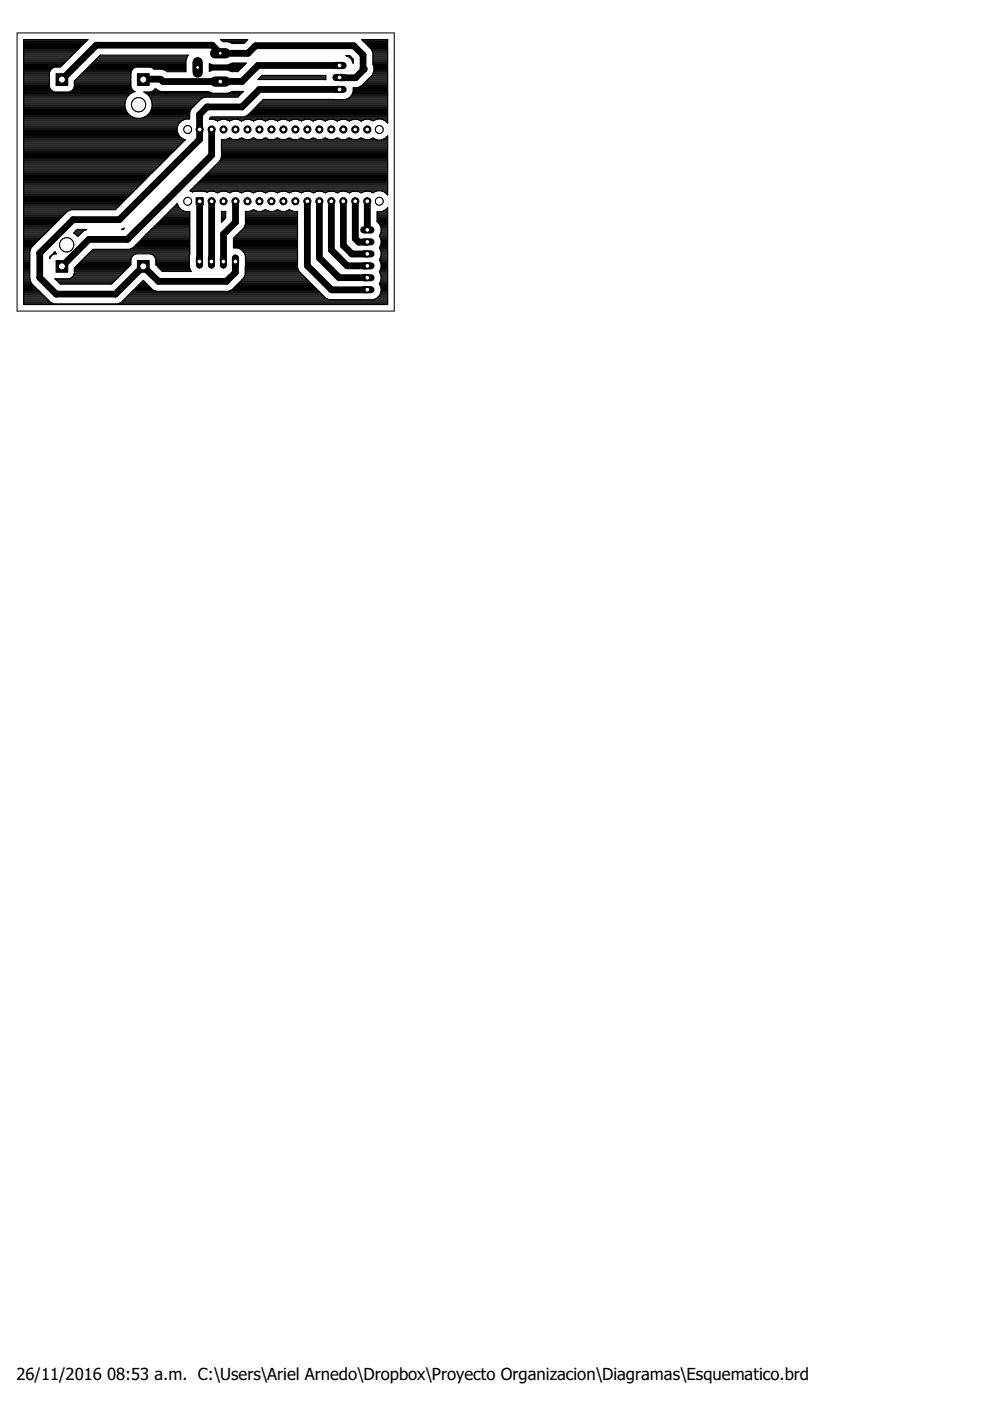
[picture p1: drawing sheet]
<svg xmlns="http://www.w3.org/2000/svg" width="210mm" height="297mm" viewBox="0 0 210 297" stroke-linecap="round" stroke-linejoin="round" font-family="sans-serif">
<defs><g id="words">
<g font-size="3.5">
<text x="3.5" y="292.5">26/11/2016</text>
<text x="22.7" y="292.5">08:53 a.m. C:\Users\Ariel Arnedo\Dropbox\Proyecto Organizacion\Diagramas\Esquematico.brd</text>
</g>
</g></defs>
<g fill="none" stroke="#000" stroke-width="1.4">
<path d="M46.7 11.3h.1M46.7 11.3l-1.7-1.7h-24.6l-7.3 7.3M46.7 11.3h5.9l1.6-1.6h20.8l2 2v2.7l.2 .3-1.8 1.8-3.4-.1M46.7 17.3h.1M72 19h-17l-3.7 3.7h-7.4l-1.6 1.6v5.2l-17 17.1h-9.8l-7.1 7.1v5.2l3.5 3.5h12.6l5.9-5.9 3.2 3.1h14.4l1.9-1.8v-2.3M72 13.9h-17.3l-3.4 3.4h-16.8l-.5-.5-4.2 .1h.6M44.9 27.5v5.4l-17.9 17.9h-8.2l-5.7 5.7M42.3 55.4v.1M42.3 42.7v12.7M44.9 42.7l-.1 12.8M49.9 42.7v4.4l-2.5 2.6v5.8M65.2 42.7v13.6l5.1 5.1h7.6"/>
<path d="M67.7 42.7v12l4.2 4.2h6M70.3 42.7v10.3l3.3 3.4h4.3M72.8 42.7v9.3l1.8 1.8h3.3M75.3 42.7v7.9l.8 .8 1.8-.1M77.9 42.7v6"/>
</g>
<g fill="none" stroke="#000" stroke-width=".25">
<path d="M5 9.2h12.8M5 13.4h8.6M5 11.6h10.4M5 15.2h5.5M5 19.9h22.6M5 19.6h23M5 19.4h6.4M5 19.2h6M5 19h5.8M5 18.8h5.6M5 18.5h5.5M5 18.3h5.5"/>
<path d="M5 18.1h5.5M5 17.9h5.5M5 17.7h5.5M5 17.4h5.5M5 17.2h5.5M5 17h5.5M5 16.8h5.5M5 16.5h5.5M5 16.3h5.5M5 16.1h5.5M5 15.9h5.5M5 15.6h5.5"/>
<path d="M5 15.4h5.5M5 15h5.6M5 14.8h5.8M5 14.5h6M5 14.3h6.4M5 14.1h7.9M5 13.9h8.1M5 13.7h8.4M5 13.2h8.8M5 13h9M5 12.8h9.2M5 12.5h9.5"/>
<path d="M5 12.3h9.7M5 12.1h9.9M5 11.9h10.1M5 11.4h10.6M5 11.2h10.8M5 11h11M5 10.8h11.3M5 10.5h11.5M5 10.3h11.7M5 10.1h11.9M5 9.9h12.1M5 9.7h12.4"/>
<path d="M5 9.4h12.6M5 9h13M5 8.8h13.2M5 8.5h13.5M14.9 19.4h13.7M15.3 19.2h12.9M15.5 19h12.5M15.6 18.8h12.3M15.7 18.5h12.1M15.8 17.2v1.2l-.2 .5-.4 .4-.6 .2h-3l-.5-.2-.6-.9v-3.1l.6-.9 .5-.2h1.2l5.8-5.8h-13.6v56.2h77.2v-20.6M15.8 17.2l5.5-5.5h18.6l-.5 1v2.5h-4l-1-.5h-1.7l-.8-.5h-3l-.6 .2a1.96 1.96 0 0 0-.6 2.1v.8a1.81 1.81 0 0 0 .9 2.1l-1 .5M15.8 18.3h11.9"/>
<path d="M15.8 18.1h11.9M15.8 17.9h11.9M15.8 17.7h11.9M15.8 17.4h11.9M15.8 17.2h11.9M16 17h11.7M16.2 16.8h11.5M16.4 16.5h11.3M16.7 16.3h11M16.9 16.1h10.8M17.1 15.9h10.6M17.3 15.6h10.4"/>
<path d="M17.5 15.4h10.2M17.8 15.2h10M18 15h9.9M18.2 14.8h9.8M18.4 14.5h9.8M18.6 14.3h10M18.9 14.1h20.5M19.1 13.9h20.3M19.3 13.7h20.1M19.5 13.4h19.9M19.8 13.2h19.6M20 13h19.4"/>
<path d="M20.2 12.8h19.2M20.4 12.5h19.1M20.7 12.3h18.9M20.9 12.1h18.8M21.1 11.9h18.7M30.7 19.6h14.1M31.1 19.9h20M32.1 14.3h7.3M32.5 19.2h1.1M32.5 14.5h6.9M32.7 19h.5M34.6 14.8h4.8"/>
<path d="M35.2 15h4.2M44.2 19.4h-10.1l-1-.5h-.3l-.4 .4-.5 .2h-1.4a2.92 2.92 0 0 1 1.3 4.3 2.92 2.92 0 0 1-4.4 .5 2.92 2.92 0 0 1 .2-4.4M44.2 19.4l.9 .4h3.2l.9-.4h2.4l-1.2 1.2h-6.9l-.8 .3-2.2 2.2-.3 .8M44.2 19.4h-12.1M44.4 13.5l.7 .3h3.2l.9-.4h3l-1.8 1.8h-1.2l-.9-.4h-3.2l-.7 .3zM44.4 15h.3M44.4 14.8h6.4M44.4 14.5h6.7M44.4 14.3h6.9M44.4 14.1h7.1M44.4 13.9h7.3M44.4 13.7h.4"/>
<path d="M46.8 8.4h5.7l-.8 .8h-2.5l-.9-.4h-1.1zM46.9 8.5h5.5M47.2 8.8h5M48.6 19.6h2.8M48.6 13.7h3.4M48.7 15h1.9M48.7 9h3.2M49.2 19.4h2.4M49.2 13.4h.1M54.8 16.8h14.3M55 16.5h14.1M55.2 16.3h13.9"/>
<path d="M55.5 16.1h13.6M69.1 16h.1M69.1 16v.9M69.1 16.9h.1M69.1 16h-13.5l-.9 .9h14.4M73.3 11.8h.8l.8 .8v.8l-.3-.7-.6-.6zM73.5 11.9h.7M74 12.1h.4M74.2 12.3h.4M74.4 12.5h.5M74.6 12.8h.3M74.7 19.9h7.5"/>
<path d="M74.7 13h.2M74.8 19.6h7.4M74.8 13.2h.1M74.9 19.4h7.3M74.9 19.2h7.3M74.9 19h7.3M74.9 18.8h7.3M75.9 18.5h6.3M76.5 18.3h5.7M76.8 18.1h5.4M76.8 8.5h5.4M77 17.9h5.2"/>
<path d="M77 8.8h5.2M77.2 17.7h5M77.3 9h4.9M77.4 17.4h4.8M77.5 9.2h4.7M77.7 17.2h4.5M77.7 9.4h4.5M77.9 17h4.3M77.9 9.7h4.3M78.1 16.8h4.1M78.1 9.9h4.1M78.3 16.5h3.9"/>
<path d="M78.4 10.1h3.8M78.5 16.3h3.7M78.6 10.3h3.6M78.8 16.1h3.4M78.8 10.5h3.4M78.9 10.8h3.3M79 15.9l-2.4 2.4-.8 .3h-.9a2.16 2.16 0 0 1-1.7 2.5h-17.3l-3.4 3.4-.8 .3h-6.9l-.4 .3v.2h.9l.8 .4M79 15.9h3.2M79 11h3.2M79.1 15.6h3.1M79.1 11.2h3.1M79.1 13.7v-2.4l-.3-.8-2.1-2.1h5.5v17.7"/>
<path d="M79.1 13.4h3.1M79.1 11.6h3.1M79.1 13.7l.2 .5v.9l-.3 .8M79.1 13.7h3.1M79.1 13.2h3.1M79.1 13h3.1M79.1 12.8h3.1M79.1 12.5h3.1M79.1 12.3h3.1M79.1 12.1h3.1M79.1 11.9h3.1M79.1 11.4h3.1"/>
<path d="M79.2 15.4h3M79.2 13.9h3M79.2 15.2h3M79.3 14.1h2.9M79.3 15h2.9M79.3 14.8h2.9M79.3 14.5h2.9M79.3 14.3h2.9M5 39.9h24M5 39.6h24.3M5 39.4h24.5M5 39.2h24.7"/>
<path d="M5 39h24.9M5 38.7h25.1M5 38.5h25.4M5 38.3h25.6M5 38.1h25.8M5 37.8h26M5 37.6h26.3M5 37.4h26.5M5 37.2h26.7M5 37h26.9M5 36.7h27.2M5 36.5h27.4"/>
<path d="M5 36.3h27.6M5 36.1h27.8M5 35.9h28M5 35.6h28.3M5 35.4h28.5M5 35.2h28.7M5 35h28.9M5 34.8h29.1M5 34.5h29.4M5 34.3h29.6M5 34.1h29.8M5 33.9h30"/>
<path d="M5 33.6h30.3M5 33.4h30.5M5 33.2h30.7M5 33h30.9M5 32.7h31.2M5 32.5h31.4M5 32.3h31.6M5 32.1h31.8M5 31.9h32M5 31.6h32.3M5 31.4h32.5M5 31.2h32.7"/>
<path d="M5 31h32.9M5 30.8h33.1M5 30.5h33.4M5 30.3h33.6M5 30.1h33.8M5 29.9h34M5 29.6h34.3M5 29.4h33.7M5 29.2h33.4M5 29h33.2M5 28.7h33M5 28.5h32.8"/>
<path d="M5 28.3h32.7M5 28.1h32.6M5 27.9h32.6M5 27.6h32.6M5 27.4h32.6M5 27.2h32.6M5 27h32.6M5 26.8h32.7M5 26.5h32.8M5 26.3h32.8M5 26.1h33M5 25.9h33.2"/>
<path d="M5 25.6h33.4M5 25.4h33.9M5 25.2h35.2M5 25h23.5M5 24.7h23M5 24.5h22.6M5 24.3h22.4M5 24.1h22.2M5 23.9h22M5 23.6h21.9M5 23.4h21.7M5 23.2h21.6"/>
<path d="M5 23h21.6M5 22.8h21.5M5 22.5h21.5M5 22.3h21.5M5 22.1h21.5M5 21.9h21.5M5 21.6h21.5M5 21.4h21.6M5 21.2h21.6M5 21h21.7M5 20.7h21.9M5 20.5h22"/>
<path d="M5 20.3h22.2M5 20.1h22.4M30.2 25h10M30.7 24.7h9.5M31.1 24.5h9.1M31.3 24.3h8.9M31.3 20.1h19.6M31.6 24.1h8.6M31.6 20.3h19.1M31.7 23.9h8.5M31.7 20.5h18.8M31.9 23.6h8.4"/>
<path d="M31.9 20.7h11.2M32 23.4h8.4M32 21h10.6M32.1 21.2h10.3M32.1 23.2h8.4M32.2 23h8.4M32.2 21.4h10M32.2 22.8h8.7M32.2 21.6h9.8M32.3 22.5h8.8M32.3 22.3h9M32.3 22.1h9.2"/>
<path d="M32.3 21.9h9.4M37.6 27.9l.3 .8 .6 .6 .8 .3M39.3 29.6l-14.9 14.8h-9.3l-.8 .4-7.7 7.7-.3 .7v6.1l.3 .7M40.2 23.9v1.3a2.24 2.24 0 0 0-2.6 2.7M40.9 39.9h41.3M41.1 39.6h41.1M41.3 39.4h40.9M41.6 39.2h40.6M41.8 39h40.4M42 38.7h40.2M42.2 38.5h40M42.5 38.3h39.7"/>
<path d="M42.7 38.1h39.5M42.9 37.8h39.3M43.1 37.6h39.1M43.3 37.4h38.9M43.6 37.2h38.6M43.8 37h38.4M44 36.7h38.2M44.2 36.5h38M44.4 25.2h37.8M44.4 36.3h37.8M44.6 25h37.6M44.7 36.1h37.5"/>
<path d="M44.9 35.9h37.3M45.1 35.6h37.1M45.3 35.4h36.9M45.6 35.2h36.6M45.6 25.4h1.1M45.8 35h36.4M46 34.8h36.2M46.1 25.6h.1M46.1 25.7a2.11 2.11 0 0 1 2.6 0M46.2 34.5h36M46.5 34.3h35.7M46.7 34.1l-6.4 6.4 .6 .2 .4-.2h2l.6 .2"/>
<path d="M46.7 34.1h35.5M46.8 33.9h35.4M46.8 33.6h35.4M46.9 33.4h35.3M47 29.6h.8l.9-.4a2.44 2.44 0 0 0 2.6 .1 2.5 2.5 0 0 0 2.5 0 2.5 2.5 0 0 0 2.5 0 2.52 2.52 0 0 0 2.6 0 2.52 2.52 0 0 0 2.5 0 2.52 2.52 0 0 0 2.6 0 2.52 2.52 0 0 0 2.5 0 2.47 2.47 0 0 0 2.5 0 2.5 2.5 0 0 0 2.6 0 2.5 2.5 0 0 0 2.5 0 2.5 2.5 0 0 0 2.5 0 2.7 2.7 0 0 0 2.5 0 2.22 2.22 0 0 0 3.1-.5v12.5a2.19 2.19 0 0 0-3.1-.4M47 29.6h.1M47 29.6v3.7l-.3 .8M47 33.2h35.2M47 33h35.2M47 32.7h35.2M47 32.5h35.2M47 32.3h35.2"/>
<path d="M47 32.1h35.2M47 31.9h35.2M47 31.6h35.2M47 31.4h35.2M47 31.2h35.2M47 31h35.2M47 30.8h35.2M47 30.5h35.2M47 30.3h35.2M47 30.1h35.2M47 29.9h35.2M47 29.6h32.9"/>
<path d="M48.1 25.4h1.1M48.3 29.4h.8M48.6 25.6h.1M48.7 25.7a2.11 2.11 0 0 1 2.5 0M50.7 25.4h1.1M50.8 29.4h.8M51.2 25.6h.1M51.2 25.7a2.44 2.44 0 0 1 2.6-.1 2.5 2.5 0 0 1 2.5 0 2.52 2.52 0 0 1 2.6 0 2.15 2.15 0 0 1 2.5 .1M51.8 24.7h30.4M52.3 24.5h29.9M52.6 24.3h29.6M52.9 24.1h29.3"/>
<path d="M53.1 23.9h29.1M53.2 25.4h1.1M53.3 23.6h28.9M53.3 29.4h.9M53.5 23.4h28.7M53.7 25.6h.1M53.8 23.2h28.4M54 23h28.2M54.2 22.8h28M54.4 22.5h27.8M54.7 22.3h27.5M54.9 22.1h27.3"/>
<path d="M55.1 21.9h27.1M55.3 21.6h26.9M55.5 21.4h26.7M55.7 25.4h1.1M55.8 21.2h26.4M55.9 29.4h.8M56.3 25.6h.1M58.3 25.4h1.1M58.4 29.4h.8M58.8 25.6h.1M60.8 25.4h1.1M61 29.4h.8"/>
<path d="M61.3 25.6h.1M61.4 25.7a2.11 2.11 0 0 1 2.5 0M63.4 25.4h1.1M63.5 29.4h.8M63.9 25.6h.1M63.9 25.7a2.11 2.11 0 0 1 2.5 0M65.9 25.4h1.1M66 29.4h.8M66.4 25.6h.1M66.4 25.7a2.11 2.11 0 0 1 2.6 0M68.4 25.4h1.1M68.6 29.4h.8"/>
<path d="M68.9 25.6h.1M69 25.7a2.11 2.11 0 0 1 2.5 0M71 25.4h1.1M71.1 29.4h.8M71.5 25.6h.1M71.5 25.7a2.41 2.41 0 0 1 2.6-.1 2.5 2.5 0 0 1 2.5 0 2.59 2.59 0 0 1 2.5 0 2.24 2.24 0 0 1 3.1 .5M73.5 25.4h1.1M73.6 21h8.6M73.7 29.4h.8M74 25.6h.1M74 20.7h8.2M74.3 20.5h7.9"/>
<path d="M74.5 20.3h7.7M74.6 20.1h7.6M76.1 25.4h1.1M76.2 29.4h.8M76.6 25.6h.1M78.6 25.4h.9M78.7 29.4h.7M80.9 29.6h1.3M81.3 25.4h.9M81.4 29.4h.8M81.7 25.6h.5M81.8 29.2h.4"/>
<path d="M82 25.9h.2M82 29h.2M82.2 26.1h.1M5 52.5h1.6M5 59.8h1.5M5 59.6h1.5M5 59.4h1.4M5 59.2h1.3M5 58.9h1.3M5 58.7h1.3M5 58.5h1.3M5 58.3h1.3"/>
<path d="M5 58.1h1.3M5 57.8h1.3M5 57.6h1.3M5 57.4h1.3M5 57.2h1.3M5 57h1.3M5 56.7h1.3M5 56.5h1.3M5 56.3h1.3M5 56.1h1.3M5 55.8h1.3M5 55.6h1.3"/>
<path d="M5 55.4h1.3M5 55.2h1.3M5 54.9h1.3M5 54.7h1.3M5 54.5h1.3M5 54.3h1.3M5 54.1h1.3M5 53.8h1.3M5 53.6h1.3M5 53.4h1.3M5 53.2h1.3M5 53h1.4"/>
<path d="M5 52.7h1.5M5 52.3h1.8M5 52.1h2M5 51.8h2.2M5 51.6h2.5M5 51.4h2.7M5 51.2h2.9M5 51h3.1M5 50.7h3.4M5 50.5h3.6M5 50.3h3.8M5 50.1h4"/>
<path d="M5 49.8h4.2M5 49.6h4.5M5 49.4h4.7M5 49.2h4.9M5 49h5.1M5 48.7h5.4M5 48.5h5.6M5 48.3h5.8M5 48.1h6M5 47.9h6.2M5 47.6h6.5M5 47.4h6.7"/>
<path d="M5 47.2h6.9M5 47h7.1M5 46.7h7.4M5 46.5h7.6M5 46.3h7.8M5 46.1h8M5 45.8h8.3M5 45.6h8.5M5 45.4h8.7M5 45.2h8.9M5 45h9.1M5 44.7h9.4"/>
<path d="M5 44.5h9.9M5 44.3h19.6M5 44.1h19.8M5 43.9h20M5 43.6h20.3M5 43.4h20.5M5 43.2h20.7M5 43h20.9M5 42.7h21.2M5 42.5h21.4M5 42.3h21.6M5 42.1h21.8"/>
<path d="M5 41.8h22.1M5 41.6h22.3M5 41.4h22.5M5 41.2h22.7M5 41h22.9M5 40.7h23.2M5 40.5h23.4M5 40.3h23.6M5 40.1h23.8M10.5 54.5l1.2-1.1 .3 .4a1.32 1.32 0 0 0-1.5 1zM10.5 54.7h.1M10.5 54.5h.1"/>
<path d="M10.8 54.3h.1M11 54.1h.1M11.2 53.8h.3M11.4 53.6h.4M11.7 53.4h.1M11.7 59.2h13M11.9 59.4h12.6M12.2 59.6h12.1M12.4 59.8h11.6M15 58.9h9.9M15.3 58.7h9.8M15.6 58.5h9.8"/>
<path d="M15.6 58.3h10M15.7 49.4h1.5M15.7 58.1h10.1M15.8 57.8h10.2M15.8 57.6h10.4M15.8 57.4h10.7M15.8 57.2h10.9M15.8 57h11.1M15.8 56.7h11.3M15.9 49.2h1.5M16 49.6h1M16.1 56.5h11.3"/>
<path d="M16.1 49h1.6M16.2 49.8h.6M16.3 56.3h11.3M16.3 48.7h1.9M16.4 48.7h2l-.8 .3-1.1 1.1-.9-.7zM16.4 50.1h.1M16.5 56.1h11.2M16.7 55.8h11M17 55.6h10.7M17.2 55.4h10.5M17.4 55.2h10.3M17.6 54.9h10.1"/>
<path d="M17.8 54.7h10M18.1 54.5h9.8M18.3 54.3h9.8M18.5 54.1h9.8M18.7 53.8h10.1M18.9 53.6h21.3M19.2 53.4h21M19.4 53.2h20.8M19.6 53h20.6M25.8 48.7l.6-.3-.3 .3zM26.1 48.5h.2M27.7 54.9v1.2l-4.1 4.1h-10.8l-1.1-1.1h2.9l.6-.2 .4-.4"/>
<path d="M27.7 54.9l.6-.9 .6-.2h3l.5 .2 .6 .9M27.7 52.7h12.5M28.2 52.5h12M28.5 52.3h11.7M28.7 52.1h11.5M28.9 51.8h11.3M29.1 51.6h11.1M29.3 51.4h10.9M29.6 51.2h10.6M29.8 51h10.4M30 59.8h.8M30 50.7h10.2"/>
<path d="M30.2 59.6h.4M30.2 50.5h10M30.5 50.3h9.7M30.7 50.1h9.5M30.9 49.8h9.3M31.1 49.6h9.1M31.3 49.4h8.9M31.6 49.2h8.6M31.8 49h8.4M32 53.8h8.2M32 48.7h8.2M32.2 48.5h8"/>
<path d="M32.4 54.1h7.8M32.4 48.3h7.8M32.7 54.3h7.4M32.7 48.1h7.5M32.9 54.5h7.2M32.9 47.9h7.3M32.9 54.7h7.2M33 56.1h7.1M33 55.8h7.1M33 55.6h7.1M33 55.4h7.1M33 55.2h7.1"/>
<path d="M33 54.9h7.1M33.1 47.6h7.1M33.2 56.3h6.9M33.3 47.4h6.9M33.4 56.5h6.7M33.6 47.2h6.6M33.6 56.7h6.6M33.8 47h6.4M33.8 57h6.5M34 46.7h6.2M34.1 57.2h6.2M34.2 46.5h6"/>
<path d="M34.3 57.4h6.1M34.5 46.3h5.7M34.7 46.1h5.5M34.9 45.8h5.3M35.1 45.6h5.1M35.3 45.4h4.9M35.6 45.2h4.6M35.8 45h4.4M36 44.7h3M36.2 44.5h2.3M36.4 44.3h1.9M36.7 44.1h1.3"/>
<path d="M36.9 43.9h1M37.1 43.6h.7M37.3 43.4h.4M37.6 43.2h.1M40.1 54.3l.1-9.4a2.23 2.23 0 0 1-2.6-1.7l-9.4 9.3-.8 .4h-7.7l-3.9 3.9v1.2l-.2 .5M40.1 54.3v2.3l.5 1h-6.2l-1.4-1.5v-1.2M40.4 40.5h39.4M40.4 40.3h41.8M40.7 40.1h41.5M43.9 40.7a2.45 2.45 0 0 1 2.3 .2 2.5 2.5 0 0 1 2.5 0 2.5 2.5 0 0 1 2.6 0 2.5 2.5 0 0 1 2.5 0 2.5 2.5 0 0 1 2.5 0 2.52 2.52 0 0 1 2.6 0 2.52 2.52 0 0 1 2.5 0 2.52 2.52 0 0 1 2.6 0 2.52 2.52 0 0 1 2.5 0 2.47 2.47 0 0 1 2.5 0 2.5 2.5 0 0 1 2.6 0 2.5 2.5 0 0 1 2.5 0 2.5 2.5 0 0 1 2.5 0l.8-.4h.9l.8 .4M43.9 40.7v.1M43.9 40.7h.1"/>
<path d="M45.8 40.7h.7M47 44.8h.8M47 44.8v2.3l.8-.9M47 44.8v.1M47 47h.1M47 46.7h.3M47 46.5h.6M47 46.3h.8M47 46.1h.8M47 45.8h.8M47 45.6h.8M47 45.4h.8"/>
<path d="M47 45.2h.8M47 45h.8M47.8 44.8l.1 .1M47.8 44.8v1.4M48.3 40.7h.7M49.5 50.5v2h13.6M49.5 52.3h13.6M49.5 52.1h13.6M49.5 51.8h13.6M49.5 51.6h13.6M49.5 51.4h13.6M49.5 51.2h13.6"/>
<path d="M49.5 51h13.6M49.5 50.7h13.6M49.5 50.5h13.6M49.7 50.3h13.4M50 50.1h13.1M50.2 49.8h12.9M50.3 52.5l.8 .4 .6 .6 .3 .8M50.4 49.6h12.7M50.6 49.4h12.5M50.8 59.8h14.9M50.8 52.7h12.3M50.9 49.2h12.2"/>
<path d="M50.9 40.7h.6M51 59.6h14.5M51.1 49h12M51.2 53h11.9M51.2 59.4h14.1M51.3 48.7h11.8M51.4 53.2h11.7M51.5 59.2h13.5M51.5 48.5h11.6M51.7 53.4h11.4M51.7 58.9l-2.5 2.5-.8 .4h-15.3l-.7-.4-2-1.9-4.7 4.6-.8 .4h-13.4l-.8-.4-4.1-4.1M51.7 58.9h13.1"/>
<path d="M51.7 48.3h11.4M51.8 58.7h12.8M51.8 53.6h11.3M51.8 48.1h11.3M51.9 58.5h12.5M51.9 53.8h11.2M51.9 47.9h11.2M52 58.3h12.2M52 54.1h11.1M52 58.1h11.9M52 57.8h11.7M52 57.6h11.5"/>
<path d="M52 57.4h11.3M52 57.2h11.2M52 57h11.1M52 47.6h11.1M52 56.7h11.1M52 54.3v3.9l-.3 .7M52 44.8v2.7l-.3 .8-2.2 2.2M52 44.8l.1 .1M52 44.8h.9l.8-.4a2.37 2.37 0 0 0 2.6 .1 2.39 2.39 0 0 0 2.6 0 2.39 2.39 0 0 0 2.5 0l.8 .3h.9v11.9l.3 .8 5.7 5.7 .8 .4h6.8M52 56.5h11.1M52 56.3h11.1M52 56.1h11.1"/>
<path d="M52 55.8h11.1M52 55.6h11.1M52 55.4h11.1M52 55.2h11.1M52 54.9h11.1M52 54.7h11.1M52 54.5h11.1M52 54.3h11.1M52 47.4h11.1M52 47.2h11.1M52 47h11.1M52 46.7h11.1"/>
<path d="M52 46.5h11.1M52 46.3h11.1M52 46.1h11.1M52 45.8h11.1M52 45.6h11.1M52 45.4h11.1M52 45.2h11.1M52 45h11.1M53.1 44.7h1.3M53.4 40.7h.7M53.7 44.5h.1M55.6 44.7h1.3"/>
<path d="M56 40.7h.6M56.2 44.5h.2M58.2 44.7h1.3M58.5 40.7h.6M58.7 44.5h.2M60.7 44.7h1.3M61 40.7h.7M61.3 44.5h.2M63.6 40.7h.6M66.1 40.7h.7M68.7 40.7h.6M71.2 40.7h.6"/>
<path d="M73.7 40.7h.7M76.3 40.7h.6M78.8 40.7h.5M79.1 40.9h.1M80 47h2.2M80 46.7h2.2M80 46.5h2.2M80 46.3h2.2M80 46.1h2.2M80 45.8h2.2M80 45.6h2.2M80 45.4h2.2"/>
<path d="M80 45.2h2.2M80 45h2.2M80.1 47.2h2.1M80.4 47.4h1.8M80.4 57.6a2.37 2.37 0 0 1 .1 2.6l.3 .8v.9M80.4 57.6h1.8M80.5 52.5h1.7M80.5 50.1h1.7M80.5 55.2h1.7M80.5 54.9h1.7M80.5 49.8h1.7M80.5 47.6h1.7"/>
<path d="M80.5 52.7h1.7M80.6 57.8h1.6M80.6 57.4h1.6M80.6 52.3h1.6M80.6 55.4h1.6M80.6 50.3h1.6M80.6 59.8h1.6M80.6 54.7h1.6M80.6 53h1.6M80.6 49.6h1.6M80.6 47.9h1.6M80.6 58.1h1.6"/>
<path d="M80.6 57.2h1.6M80.7 52.1h1.5M80.7 50.5h1.5M80.7 59.6h1.5M80.7 55.6h1.5M80.7 54.5h1.5M80.7 49.4h1.5M80.7 48.1h1.5M80.7 58.3h1.5M80.7 57h1.5M80.7 53.2h1.5M80.8 51.8h1.4"/>
<path d="M80.8 59.4h1.4M80.8 55.8h1.4M80.8 50.7h1.4M80.8 54.3h1.4M80.8 48.3h1.4M80.8 49.2l-.4 .8a2.34 2.34 0 0 1 .1 2.6 2.37 2.37 0 0 1 0 2.5 2.09 2.09 0 0 1-.1 2.5M80.8 59.2h1.4M80.8 58.9h1.4M80.8 58.7h1.4M80.8 58.5h1.4M80.8 56.7h1.4M80.8 56.5h1.4"/>
<path d="M80.8 56.3h1.4M80.8 56.1h1.4M80.8 54.1h1.4M80.8 53.8h1.4M80.8 53.6h1.4M80.8 53.4h1.4M80.8 51.6h1.4M80.8 51.4h1.4M80.8 51.2h1.4M80.8 51h1.4M80.8 49.2h1.4M80.8 49h1.4"/>
<path d="M80.8 48.7h1.4M80.8 48.5h1.4M81 40.5h1.2M81.2 44.7h1M81.6 40.7h.6M81.7 44.5h.5M81.8 41h.4M81.9 44.3h.3M82.1 41.2h.1M82.1 44.1h.1M82.2 44l-.5 .6-.8 .3h-.9v2.1l.5 .5 .3 .8v.9M5 63.6h5.2"/>
<path d="M5 64.5h77.2M5 64.3h6.1M5 64.1h5.6M5 63.8h5.4M5 63.4h5M5 63.2h4.8M5 62.9h4.5M5 62.7h4.3M5 62.5h4.1M5 62.3h3.9M5 62.1h3.7M5 61.8h3.4"/>
<path d="M5 61.6h3.2M5 61.4h3M5 61.2h2.8M5 61h2.5M5 60.7h2.3M5 60.5h2.1M5 60.3h1.9M5 60.1h1.6M12.6 60.1h11.2M25.3 64.3h56.9M25.8 64.1h56.4M26 63.8h56.2"/>
<path d="M26.2 63.6h56M26.4 63.4h43.1M26.6 63.2h42.4M26.9 62.9h41.9M27.1 62.7h41.5M27.3 62.5h41.1M27.5 62.3h40.6M27.8 62.1h40.1M28 61.8h39.7M28.2 61.6h4.6M28.4 61.4h3.9M28.7 61.2h3.4"/>
<path d="M28.9 61h3M29.1 60.7h2.6M29.3 60.5h2.2M29.5 60.3h1.7M29.8 60.1h1.2M48.8 61.6h18.7M49.2 61.4h18M49.5 61.2h17.5M49.7 61h17.1M49.8 60.9h.1M49.9 60.7h16.7M50.1 60.5h16.3"/>
<path d="M50.4 60.3h15.7M50.6 60.1h15.3M68.5 62.7h.1M79.5 63.4h2.7M80 63.2h2.2M80.2 62.9h2M80.4 62.7h1.8M80.5 60.1h1.7M80.5 60.3h1.7M80.5 62.5h1.7M80.6 60.5h1.6M80.6 62.3h1.6"/>
<path d="M80.7 60.7h1.5M80.7 62.1h1.5M80.8 61h1.4M80.8 61.9l-.3 .8-.6 .6-.8 .3M80.8 61.8h1.4M80.8 61.6h1.4M80.8 61.4h1.4M80.8 61.2h1.4"/>
</g>
<path d="M29.1 15.6h2.5v2.5h-2.5z" fill="#000" stroke="#000" stroke-width=".21"/>
<circle cx="30.4" cy="16.9" r=".74" fill="#fff" stroke="#000" stroke-width=".21"/>
<path d="M11.9 15.6h2.5v2.5h-2.5z" fill="#000" stroke="#000" stroke-width=".21"/>
<circle cx="13.1" cy="16.9" r=".74" fill="#fff" stroke="#000" stroke-width=".21"/>
<path d="M11.9 55.2h2.5v2.5h-2.5z" fill="#000" stroke="#000" stroke-width=".21"/>
<circle cx="13.1" cy="56.5" r=".74" fill="#fff" stroke="#000" stroke-width=".21"/>
<path d="M29.1 55.2h2.5v2.5h-2.5z" fill="#000" stroke="#000" stroke-width=".21"/>
<circle cx="30.4" cy="56.5" r=".74" fill="#fff" stroke="#000" stroke-width=".21"/>
<path d="M41.9 13.2v2.2" fill="none" stroke="#000" stroke-width="2.2"/>
<circle cx="41.9" cy="14.3" r=".4" fill="#fff" stroke="#000" stroke-width=".21"/>
<path d="M45.6 11.3h2.2" fill="none" stroke="#000" stroke-width="2.2"/>
<circle cx="46.7" cy="11.3" r=".4" fill="#fff" stroke="#000" stroke-width=".21"/>
<path d="M45.6 17.3h2.2" fill="none" stroke="#000" stroke-width="2.2"/>
<circle cx="46.7" cy="17.3" r=".51" fill="#fff" stroke="#000" stroke-width=".21"/>
<path d="M71.2 13.9h1.5" fill="none" stroke="#000" stroke-width="1.5"/>
<circle cx="72" cy="13.9" r=".51" fill="#fff" stroke="#000" stroke-width=".21"/>
<path d="M71.2 16.4h1.5" fill="none" stroke="#000" stroke-width="1.5"/>
<circle cx="72" cy="16.4" r=".51" fill="#fff" stroke="#000" stroke-width=".21"/>
<path d="M71.2 19h1.5" fill="none" stroke="#000" stroke-width="1.5"/>
<circle cx="72" cy="19" r=".51" fill="#fff" stroke="#000" stroke-width=".21"/>
<path d="M49.9 54.7v1.5" fill="none" stroke="#000" stroke-width="1.5"/>
<circle cx="49.9" cy="55.5" r=".51" fill="#fff" stroke="#000" stroke-width=".21"/>
<path d="M47.4 54.7v1.5" fill="none" stroke="#000" stroke-width="1.5"/>
<circle cx="47.4" cy="55.5" r=".51" fill="#fff" stroke="#000" stroke-width=".21"/>
<path d="M44.8 54.7v1.5" fill="none" stroke="#000" stroke-width="1.5"/>
<circle cx="44.8" cy="55.5" r=".51" fill="#fff" stroke="#000" stroke-width=".21"/>
<path d="M42.3 54.7v1.5" fill="none" stroke="#000" stroke-width="1.5"/>
<circle cx="42.3" cy="55.5" r=".51" fill="#fff" stroke="#000" stroke-width=".21"/>
<path d="M77.1 48.7h1.6" fill="none" stroke="#000" stroke-width="1.5"/>
<circle cx="77.9" cy="48.7" r=".51" fill="#fff" stroke="#000" stroke-width=".21"/>
<path d="M77.1 51.3h1.6" fill="none" stroke="#000" stroke-width="1.5"/>
<circle cx="77.9" cy="51.3" r=".51" fill="#fff" stroke="#000" stroke-width=".21"/>
<path d="M77.1 53.8h1.6" fill="none" stroke="#000" stroke-width="1.5"/>
<circle cx="77.9" cy="53.8" r=".51" fill="#fff" stroke="#000" stroke-width=".21"/>
<path d="M77.1 56.4h1.6" fill="none" stroke="#000" stroke-width="1.5"/>
<circle cx="77.9" cy="56.4" r=".51" fill="#fff" stroke="#000" stroke-width=".21"/>
<path d="M77.1 58.9h1.6" fill="none" stroke="#000" stroke-width="1.5"/>
<circle cx="77.9" cy="58.9" r=".51" fill="#fff" stroke="#000" stroke-width=".21"/>
<path d="M77.1 61.4h1.6" fill="none" stroke="#000" stroke-width="1.5"/>
<circle cx="77.9" cy="61.4" r=".51" fill="#fff" stroke="#000" stroke-width=".21"/>
<path d="M41.6 41.9h1.5v1.5h-1.5z" fill="#000" stroke="#000" stroke-width=".21"/>
<circle cx="42.3" cy="42.7" r=".51" fill="#fff" stroke="#000" stroke-width=".21"/>
<circle cx="44.9" cy="42.7" r=".76" fill="#000" stroke="#000" stroke-width=".21"/>
<circle cx="44.9" cy="42.7" r=".51" fill="#fff" stroke="#000" stroke-width=".21"/>
<circle cx="47.4" cy="42.7" r=".76" fill="#000" stroke="#000" stroke-width=".21"/>
<circle cx="47.4" cy="42.7" r=".51" fill="#fff" stroke="#000" stroke-width=".21"/>
<circle cx="49.9" cy="42.7" r=".76" fill="#000" stroke="#000" stroke-width=".21"/>
<circle cx="49.9" cy="42.7" r=".51" fill="#fff" stroke="#000" stroke-width=".21"/>
<circle cx="52.5" cy="42.7" r=".76" fill="#000" stroke="#000" stroke-width=".21"/>
<circle cx="52.5" cy="42.7" r=".51" fill="#fff" stroke="#000" stroke-width=".21"/>
<circle cx="55" cy="42.7" r=".76" fill="#000" stroke="#000" stroke-width=".21"/>
<circle cx="55" cy="42.7" r=".51" fill="#fff" stroke="#000" stroke-width=".21"/>
<circle cx="57.6" cy="42.7" r=".76" fill="#000" stroke="#000" stroke-width=".21"/>
<circle cx="57.6" cy="42.7" r=".51" fill="#fff" stroke="#000" stroke-width=".21"/>
<circle cx="60.1" cy="42.7" r=".76" fill="#000" stroke="#000" stroke-width=".21"/>
<circle cx="60.1" cy="42.7" r=".51" fill="#fff" stroke="#000" stroke-width=".21"/>
<circle cx="62.6" cy="42.7" r=".76" fill="#000" stroke="#000" stroke-width=".21"/>
<circle cx="62.6" cy="42.7" r=".51" fill="#fff" stroke="#000" stroke-width=".21"/>
<circle cx="65.2" cy="42.7" r=".76" fill="#000" stroke="#000" stroke-width=".21"/>
<circle cx="65.2" cy="42.7" r=".51" fill="#fff" stroke="#000" stroke-width=".21"/>
<circle cx="67.7" cy="42.7" r=".76" fill="#000" stroke="#000" stroke-width=".21"/>
<circle cx="67.7" cy="42.7" r=".51" fill="#fff" stroke="#000" stroke-width=".21"/>
<circle cx="70.3" cy="42.7" r=".76" fill="#000" stroke="#000" stroke-width=".21"/>
<circle cx="70.3" cy="42.7" r=".51" fill="#fff" stroke="#000" stroke-width=".21"/>
<circle cx="42.3" cy="27.5" r=".76" fill="#000" stroke="#000" stroke-width=".21"/>
<circle cx="42.3" cy="27.5" r=".51" fill="#fff" stroke="#000" stroke-width=".21"/>
<circle cx="44.9" cy="27.5" r=".76" fill="#000" stroke="#000" stroke-width=".21"/>
<circle cx="44.9" cy="27.5" r=".51" fill="#fff" stroke="#000" stroke-width=".21"/>
<circle cx="47.4" cy="27.5" r=".76" fill="#000" stroke="#000" stroke-width=".21"/>
<circle cx="47.4" cy="27.5" r=".51" fill="#fff" stroke="#000" stroke-width=".21"/>
<circle cx="49.9" cy="27.5" r=".76" fill="#000" stroke="#000" stroke-width=".21"/>
<circle cx="49.9" cy="27.5" r=".51" fill="#fff" stroke="#000" stroke-width=".21"/>
<circle cx="52.5" cy="27.5" r=".76" fill="#000" stroke="#000" stroke-width=".21"/>
<circle cx="52.5" cy="27.5" r=".51" fill="#fff" stroke="#000" stroke-width=".21"/>
<circle cx="55" cy="27.5" r=".76" fill="#000" stroke="#000" stroke-width=".21"/>
<circle cx="55" cy="27.5" r=".51" fill="#fff" stroke="#000" stroke-width=".21"/>
<circle cx="60.1" cy="27.5" r=".76" fill="#000" stroke="#000" stroke-width=".21"/>
<circle cx="60.1" cy="27.5" r=".51" fill="#fff" stroke="#000" stroke-width=".21"/>
<circle cx="62.6" cy="27.5" r=".76" fill="#000" stroke="#000" stroke-width=".21"/>
<circle cx="62.6" cy="27.5" r=".51" fill="#fff" stroke="#000" stroke-width=".21"/>
<circle cx="67.7" cy="27.5" r=".76" fill="#000" stroke="#000" stroke-width=".21"/>
<circle cx="67.7" cy="27.5" r=".51" fill="#fff" stroke="#000" stroke-width=".21"/>
<circle cx="70.3" cy="27.5" r=".76" fill="#000" stroke="#000" stroke-width=".21"/>
<circle cx="70.3" cy="27.5" r=".51" fill="#fff" stroke="#000" stroke-width=".21"/>
<circle cx="65.2" cy="27.5" r=".76" fill="#000" stroke="#000" stroke-width=".21"/>
<circle cx="65.2" cy="27.5" r=".51" fill="#fff" stroke="#000" stroke-width=".21"/>
<circle cx="57.6" cy="27.5" r=".76" fill="#000" stroke="#000" stroke-width=".21"/>
<circle cx="57.6" cy="27.5" r=".51" fill="#fff" stroke="#000" stroke-width=".21"/>
<circle cx="72.8" cy="42.7" r=".76" fill="#000" stroke="#000" stroke-width=".21"/>
<circle cx="72.8" cy="42.7" r=".51" fill="#fff" stroke="#000" stroke-width=".21"/>
<circle cx="75.3" cy="42.7" r=".76" fill="#000" stroke="#000" stroke-width=".21"/>
<circle cx="75.3" cy="42.7" r=".51" fill="#fff" stroke="#000" stroke-width=".21"/>
<circle cx="77.9" cy="42.7" r=".76" fill="#000" stroke="#000" stroke-width=".21"/>
<circle cx="77.9" cy="42.7" r=".51" fill="#fff" stroke="#000" stroke-width=".21"/>
<circle cx="72.8" cy="27.5" r=".76" fill="#000" stroke="#000" stroke-width=".21"/>
<circle cx="72.8" cy="27.5" r=".51" fill="#fff" stroke="#000" stroke-width=".21"/>
<circle cx="75.3" cy="27.5" r=".76" fill="#000" stroke="#000" stroke-width=".21"/>
<circle cx="75.3" cy="27.5" r=".51" fill="#fff" stroke="#000" stroke-width=".21"/>
<circle cx="77.9" cy="27.5" r=".76" fill="#000" stroke="#000" stroke-width=".21"/>
<circle cx="77.9" cy="27.5" r=".51" fill="#fff" stroke="#000" stroke-width=".21"/>
<g fill="none" stroke="#000" stroke-width=".21">
<path d="M3.6 7h80v59h-80z"/>
<circle cx="29.4" cy="22.2" r="1.5"/>
</g>
<circle cx="29.4" cy="22.2" r="1.5" fill="#fff" stroke="#000" stroke-width=".21"/>
<circle cx="14.1" cy="51.9" r="1.5" fill="none" stroke="#000" stroke-width=".21"/>
<circle cx="14.1" cy="51.9" r="1.5" fill="#fff" stroke="#000" stroke-width=".21"/>
<circle cx="80.4" cy="42.7" r=".83" fill="none" stroke="#000" stroke-width=".21"/>
<circle cx="80.4" cy="42.7" r=".83" fill="#fff" stroke="#000" stroke-width=".21"/>
<circle cx="80.4" cy="27.5" r=".83" fill="none" stroke="#000" stroke-width=".21"/>
<circle cx="80.4" cy="27.5" r=".83" fill="#fff" stroke="#000" stroke-width=".21"/>
<circle cx="39.8" cy="27.5" r=".83" fill="none" stroke="#000" stroke-width=".21"/>
<circle cx="39.8" cy="27.5" r=".83" fill="#fff" stroke="#000" stroke-width=".21"/>
<circle cx="39.8" cy="42.7" r=".83" fill="none" stroke="#000" stroke-width=".21"/>
<circle cx="39.8" cy="42.7" r=".83" fill="#fff" stroke="#000" stroke-width=".21"/>
<use href="#words"/>
</svg>
